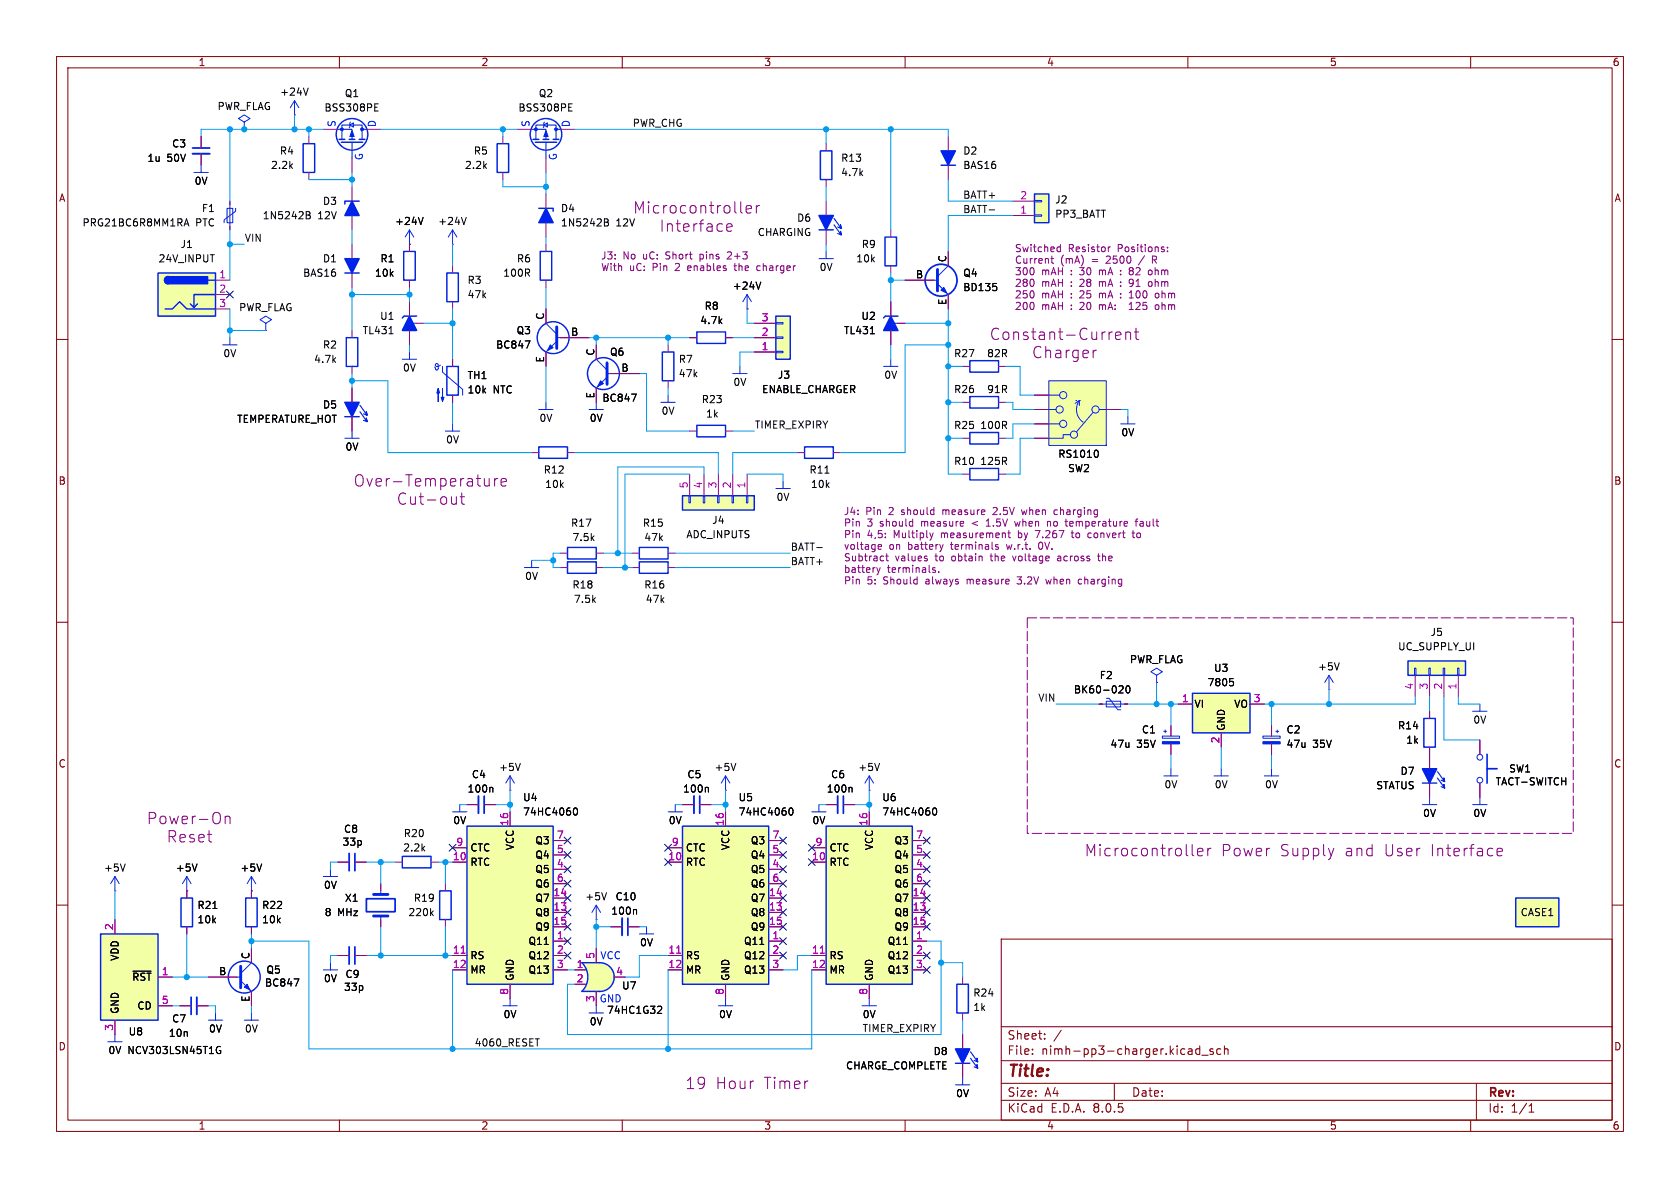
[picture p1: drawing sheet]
<svg xmlns="http://www.w3.org/2000/svg" width="297mm" height="210mm" viewBox="0 0 297 210" stroke-linecap="round" stroke-linejoin="round" font-family="sans-serif">
<defs><g id="words">
<g font-size="2.8" fill="#840084">
<text x="111.9" y="38">Microcontroller</text>
<text x="116.5" y="41.2">Interface</text>
<text x="174.9" y="60.3">Constant-Current</text>
<text x="182.4" y="63.5">Charger</text>
<text x="62.5" y="86.2">Over-Temperature</text>
<text x="70.1" y="89.5">Cut-out</text>
<text x="25.9" y="145.9">Power-On</text>
<text x="29.4" y="149.1">Reset</text>
<text x="191.7" y="151.6">Microcontroller</text>
<text x="215.8" y="151.6">Power</text>
<text x="226.3" y="151.6">Supply</text>
<text x="237.8" y="151.6">and</text>
<text x="244.8" y="151.6">User</text>
<text x="253" y="151.6">Interface</text>
<text x="121.1" y="192.7">19</text>
<text x="126.5" y="192.7">Hour</text>
<text x="135" y="192.7">Timer</text>
</g>
<text font-size="2.8" fill="#840000" x="178" y="190.9">Title:</text>
<g font-size="2.1" fill="#840000">
<text x="178" y="184">Sheet:</text>
<text x="178" y="186.7">File:</text>
<text x="184.1" y="186.7">nimh-pp3-charger.kicad_sch</text>
<text x="178" y="196.9">KiCad</text>
<text x="178" y="194.1">Size:</text>
<text x="184.7" y="194.1">A4</text>
<text x="185.7" y="196.9">E.D.A.</text>
<text x="193.3" y="196.9">8.0.5</text>
<text x="200" y="194.1">Date:</text>
<text x="263" y="194.3">Rev:</text>
<text x="263" y="196.9">Id:</text>
<text x="267.1" y="196.9">1/1</text>
</g>
<g font-size="1.8" fill="#840000">
<text x="35" y="11.9">1</text>
<text x="85" y="11.9">2</text>
<text x="135" y="11.9">3</text>
<text x="185" y="11.9">4</text>
<text x="235" y="11.9">5</text>
<text x="285" y="11.9">6</text>
<text x="10.3" y="35.9">A</text>
<text x="285.3" y="35.9">A</text>
<text x="10.3" y="85.9">B</text>
<text x="285.3" y="85.9">B</text>
<text x="10.3" y="135.9">C</text>
<text x="285.3" y="135.9">C</text>
<text x="10.3" y="185.9">D</text>
<text x="285.3" y="185.9">D</text>
<text x="35" y="199.9">1</text>
<text x="85" y="199.9">2</text>
<text x="135" y="199.9">3</text>
<text x="185" y="199.9">4</text>
<text x="235" y="199.9">5</text>
<text x="285" y="199.9">6</text>
</g>
<g font-size="1.8">
<text x="49.4" y="17.1">+24V</text>
<text x="60.9" y="17.4">Q1</text>
<text x="95.1" y="17.4">Q2</text>
<text x="38.4" y="19.7">PWR_FLAG</text>
<text x="57.3" y="19.9">BSS308PE</text>
<text x="91.5" y="19.9">BSS308PE</text>
<text x="26" y="28.8">1u</text>
<text x="29.5" y="28.8">50V</text>
<text x="30.3" y="26.3">C3</text>
<text x="49.4" y="27.5">R4</text>
<text x="83.7" y="27.5">R5</text>
<text x="148.6" y="28.8">R13</text>
<text x="170.2" y="27.5">D2</text>
<text x="34.3" y="32.9">0V</text>
<text x="47.8" y="30.1">2.2k</text>
<text x="82.1" y="30.1">2.2k</text>
<text x="148.6" y="31.3">4.7k</text>
<text x="170.2" y="30.1">BAS16</text>
<text x="14.5" y="40.2">PRG21BC6R8MM1RA</text>
<text x="34.6" y="40.2">PTC</text>
<text x="35.6" y="37.7">F1</text>
<text x="46.4" y="39">1N5242B</text>
<text x="56.2" y="39">12V</text>
<text x="57" y="36.4">D3</text>
<text x="69.7" y="40">+24V</text>
<text x="77.4" y="40">+24V</text>
<text x="99.1" y="37.7">D4</text>
<text x="99.1" y="40.2">1N5242B</text>
<text x="108.9" y="40.2">12V</text>
<text x="133.9" y="41.9">CHARGING</text>
<text x="140.8" y="39.4">D6</text>
<text x="186.4" y="36.2">J2</text>
<text x="186.4" y="38.7">PP3_BATT</text>
<text x="27.9" y="46.6">24V_INPUT</text>
<text x="31.8" y="44">J1</text>
<text x="57" y="46.6">D1</text>
<text x="67.2" y="46.6">R1</text>
<text x="91.3" y="46.6">R6</text>
<text x="151.3" y="46.6">10k</text>
<text x="152.2" y="44">R9</text>
<text x="167.4" y="46.5" transform="rotate(-90 167.4 46.5)">C</text>
<text x="53.5" y="49.1">BAS16</text>
<text x="66.2" y="49.1">10k</text>
<text x="82.6" y="50.4">R3</text>
<text x="82.6" y="52.9">47k</text>
<text x="88.9" y="49.1">100R</text>
<text x="129.4" y="51.4">+24V</text>
<text x="144.8" y="48.1">0V</text>
<text x="161.8" y="49.3">B</text>
<text x="170.2" y="51.7">BD135</text>
<text x="170.2" y="49.1">Q4</text>
<text x="42.2" y="55.2">PWR_FLAG</text>
<text x="64" y="59.3">TL431</text>
<text x="67.1" y="56.7">U1</text>
<text x="91.2" y="59.3">Q3</text>
<text x="96.3" y="56.6" transform="rotate(-90 96.3 56.6)">C</text>
<text x="100.9" y="59.4">B</text>
<text x="123.7" y="57.5">4.7k</text>
<text x="124.5" y="55">R8</text>
<text x="149.1" y="59.3">TL431</text>
<text x="152.2" y="56.7">U2</text>
<text x="167.4" y="54" transform="rotate(-90 167.4 54)">E</text>
<text x="39.4" y="63.3">0V</text>
<text x="55.4" y="64.4">4.7k</text>
<text x="57" y="61.8">R2</text>
<text x="71.1" y="65.9">0V</text>
<text x="87.6" y="61.8">BC847</text>
<text x="96.3" y="64.2" transform="rotate(-90 96.3 64.2)">E</text>
<text x="105.2" y="63" transform="rotate(-90 105.2 63)">C</text>
<text x="107.7" y="63.1">Q6</text>
<text x="109.8" y="65.8">B</text>
<text x="119.9" y="64.4">R7</text>
<text x="168.6" y="63.3">R27</text>
<text x="174.4" y="63.3">82R</text>
<text x="82.6" y="67.2">TH1</text>
<text x="82.6" y="69.8">10k</text>
<text x="87.2" y="69.8">NTC</text>
<text x="105.2" y="70.5" transform="rotate(-90 105.2 70.5)">E</text>
<text x="106.4" y="71.2">BC847</text>
<text x="119.9" y="66.9">47k</text>
<text x="124" y="71.5">R23</text>
<text x="129.6" y="68.4">0V</text>
<text x="134.6" y="69.7">ENABLE_CHARGER</text>
<text x="137.4" y="67.2">J3</text>
<text x="156.2" y="67.2">0V</text>
<text x="168.6" y="69.7">R26</text>
<text x="174.4" y="69.7">91R</text>
<text x="41.8" y="75">TEMPERATURE_HOT</text>
<text x="57" y="72.4">D5</text>
<text x="95.3" y="74.8">0V</text>
<text x="104.2" y="74.8">0V</text>
<text x="116.9" y="73.5">0V</text>
<text x="124.7" y="74">1k</text>
<text x="168.6" y="76">R25</text>
<text x="173.2" y="76">100R</text>
<text x="198.1" y="77.3">0V</text>
<text x="61" y="79.9">0V</text>
<text x="78.8" y="78.6">0V</text>
<text x="96" y="83.9">R12</text>
<text x="143" y="83.9">R11</text>
<text x="168.6" y="82.4">R10</text>
<text x="173.2" y="82.4">125R</text>
<text x="187" y="81.1">RS1010</text>
<text x="188.7" y="83.7">SW2</text>
<text x="96.3" y="86.5">10k</text>
<text x="137.2" y="88.7">0V</text>
<text x="143.3" y="86.5">10k</text>
<text x="100.8" y="93.3">R17</text>
<text x="101.1" y="95.9">7.5k</text>
<text x="113.5" y="93.3">R15</text>
<text x="113.8" y="95.9">47k</text>
<text x="121.2" y="95.4">ADC_INPUTS</text>
<text x="125.8" y="92.8">J4</text>
<text x="92.7" y="102.7">0V</text>
<text x="101.1" y="104.2">R18</text>
<text x="101.4" y="106.8">7.5k</text>
<text x="113.8" y="104.2">R16</text>
<text x="114.1" y="106.8">47k</text>
<text x="252.8" y="112.6">J5</text>
<text x="199.7" y="117.4">PWR_FLAG</text>
<text x="214.5" y="119">U3</text>
<text x="232.9" y="118.7">+5V</text>
<text x="247.1" y="115.2">UC_SUPPLY_UI</text>
<text x="189.7" y="122.8">BK60-020</text>
<text x="194.3" y="120.2">F2</text>
<text x="211.1" y="125.3">VI</text>
<text x="213.4" y="121.5">7805</text>
<text x="218.1" y="125.3">VO</text>
<text x="201.8" y="129.9">C1</text>
<text x="216.8" y="129.3" transform="rotate(-90 216.8 129.3)">GND</text>
<text x="227.3" y="129.9">C2</text>
<text x="247.1" y="129.1">R14</text>
<text x="248.5" y="131.7">1k</text>
<text x="260.4" y="128.1">0V</text>
<text x="83.3" y="137.8">C4</text>
<text x="88.1" y="136.5">+5V</text>
<text x="121.4" y="137.8">C5</text>
<text x="126.2" y="136.5">+5V</text>
<text x="146.8" y="137.8">C6</text>
<text x="151.6" y="136.5">+5V</text>
<text x="196.2" y="132.4">47u</text>
<text x="201" y="132.4">35V</text>
<text x="227.3" y="132.4">47u</text>
<text x="232.1" y="132.4">35V</text>
<text x="247.5" y="137.2">D7</text>
<text x="266.7" y="136.8">SW1</text>
<text x="82.6" y="140.3">100n</text>
<text x="92.4" y="141.8">U4</text>
<text x="120.7" y="140.3">100n</text>
<text x="130.5" y="141.8">U5</text>
<text x="146.1" y="140.3">100n</text>
<text x="155.9" y="141.8">U6</text>
<text x="205.8" y="139.5">0V</text>
<text x="214.6" y="139.5">0V</text>
<text x="223.5" y="139.5">0V</text>
<text x="243.2" y="139.7">STATUS</text>
<text x="264.3" y="139">TACT-SWITCH</text>
<text x="60.5" y="149.7">33p</text>
<text x="60.7" y="147.4">C8</text>
<text x="71.3" y="148.2">R20</text>
<text x="80" y="145.9">0V</text>
<text x="92.4" y="144.4">74HC4060</text>
<text x="94.5" y="149.5">Q3</text>
<text x="118.1" y="145.9">0V</text>
<text x="130.5" y="144.4">74HC4060</text>
<text x="132.6" y="149.5">Q3</text>
<text x="143.5" y="145.9">0V</text>
<text x="155.9" y="144.4">74HC4060</text>
<text x="158" y="149.5">Q3</text>
<text x="251.5" y="144.6">0V</text>
<text x="260.4" y="144.6">0V</text>
<text x="18.3" y="154.3">+5V</text>
<text x="31" y="154.3">+5V</text>
<text x="42.4" y="154.3">+5V</text>
<text x="71.2" y="150.7">2.2k</text>
<text x="83.1" y="153.3">RTC</text>
<text x="83.1" y="150.7">CTC</text>
<text x="91" y="150.4" transform="rotate(-90 91 150.4)">VCC</text>
<text x="94.5" y="154.5">Q5</text>
<text x="94.5" y="152">Q4</text>
<text x="121.2" y="153.3">RTC</text>
<text x="121.2" y="150.7">CTC</text>
<text x="129.1" y="150.4" transform="rotate(-90 129.1 150.4)">VCC</text>
<text x="132.6" y="154.5">Q5</text>
<text x="132.6" y="152">Q4</text>
<text x="146.6" y="153.3">RTC</text>
<text x="146.6" y="150.7">CTC</text>
<text x="154.5" y="150.4" transform="rotate(-90 154.5 150.4)">VCC</text>
<text x="158" y="154.5">Q5</text>
<text x="158" y="152">Q4</text>
<text x="34.8" y="160.9">R21</text>
<text x="46.2" y="160.9">R22</text>
<text x="57.2" y="157.3">0V</text>
<text x="60.9" y="159.6">X1</text>
<text x="73.1" y="159.6">R19</text>
<text x="94.5" y="159.6">Q7</text>
<text x="94.5" y="157.1">Q6</text>
<text x="103.4" y="159.4">+5V</text>
<text x="108" y="161.9">100n</text>
<text x="108.7" y="159.4">C10</text>
<text x="132.6" y="159.6">Q7</text>
<text x="132.6" y="157.1">Q6</text>
<text x="158" y="159.6">Q7</text>
<text x="158" y="157.1">Q6</text>
<text x="34.8" y="163.4">10k</text>
<text x="46.2" y="163.4">10k</text>
<text x="57.3" y="162.2">8</text>
<text x="59.7" y="162.2">MHz</text>
<text x="72.1" y="162.2">220k</text>
<text x="93.3" y="167.2">Q11</text>
<text x="94.5" y="162.2">Q8</text>
<text x="94.5" y="164.7">Q9</text>
<text x="113" y="167.5">0V</text>
<text x="131.4" y="167.2">Q11</text>
<text x="132.6" y="162.2">Q8</text>
<text x="132.6" y="164.7">Q9</text>
<text x="156.8" y="167.2">Q11</text>
<text x="158" y="162.2">Q8</text>
<text x="158" y="164.7">Q9</text>
<text x="268.7" y="162.2">CASE1</text>
<text x="21.2" y="169.9" transform="rotate(-90 21.2 169.9)">VDD</text>
<text x="23.3" y="173.6">~{RST}</text>
<text x="38.6" y="172.5">B</text>
<text x="44.2" y="169.6" transform="rotate(-90 44.2 169.6)">C</text>
<text x="47" y="172.3">Q5</text>
<text x="57.2" y="173.8">0V</text>
<text x="61" y="173.1">C9</text>
<text x="83.1" y="169.8">RS</text>
<text x="83.1" y="172.3">MR</text>
<text x="91" y="173.5" transform="rotate(-90 91 173.5)">GND</text>
<text x="93.3" y="169.8">Q12</text>
<text x="93.3" y="172.3">Q13</text>
<text x="121.2" y="169.8">RS</text>
<text x="121.2" y="172.3">MR</text>
<text x="129.1" y="173.5" transform="rotate(-90 129.1 173.5)">GND</text>
<text x="131.4" y="169.8">Q12</text>
<text x="131.4" y="172.3">Q13</text>
<text x="146.6" y="169.8">RS</text>
<text x="146.6" y="172.3">MR</text>
<text x="154.5" y="173.5" transform="rotate(-90 154.5 173.5)">GND</text>
<text x="156.8" y="169.8">Q12</text>
<text x="156.8" y="172.3">Q13</text>
<text x="21.2" y="179.3" transform="rotate(-90 21.2 179.3)">GND</text>
<text x="24.2" y="178.7">CD</text>
<text x="44.2" y="177.2" transform="rotate(-90 44.2 177.2)">E</text>
<text x="46.7" y="174.6">BC847</text>
<text x="60.7" y="175.4">33p</text>
<text x="105.9" y="177.4">GND</text>
<text x="107.2" y="179.4">74HC1G32</text>
<text x="109.9" y="175.1">U7</text>
<text x="172" y="176.4">R24</text>
<text x="172" y="178.9">1k</text>
<text x="22.6" y="183.2">U8</text>
<text x="29.7" y="183.5">10n</text>
<text x="30.3" y="180.9">C7</text>
<text x="36.8" y="182.7">0V</text>
<text x="43.2" y="182.7">0V</text>
<text x="88.9" y="180.2">0V</text>
<text x="104.2" y="181.5">0V</text>
<text x="127" y="180.2">0V</text>
<text x="152.4" y="180.2">0V</text>
<text x="19.1" y="186.5">0V NCV303LSN45T1G</text>
<text x="149.5" y="189.3">CHARGE_COMPLETE</text>
<text x="164.9" y="186.7">D8</text>
<text x="168.9" y="194.2">0V</text>
</g>
<g font-size="1.8" fill="#0023eb">
<text x="59.5" y="22.6" transform="rotate(-90 59.5 22.6)">S</text>
<text x="66.7" y="22.6" transform="rotate(-90 66.7 22.6)">D</text>
<text x="93.8" y="22.6" transform="rotate(-90 93.8 22.6)">S</text>
<text x="100.9" y="22.6" transform="rotate(-90 100.9 22.6)">D</text>
<text x="64.4" y="28.4" transform="rotate(-90 64.4 28.4)">G</text>
<text x="98.7" y="28.4" transform="rotate(-90 98.7 28.4)">G</text>
<text x="106" y="169.8">VCC</text>
</g>
<g font-size="1.8" fill="#0f0f0f">
<text x="111.8" y="22.5">PWR_CHG</text>
<text x="170.2" y="35.2">BATT+</text>
<text x="170.2" y="37.8">BATT-</text>
<text x="43.2" y="42.8">VIN</text>
<text x="133.3" y="75.9">TIMER_EXPIRY</text>
<text x="139.7" y="100">BATT+</text>
<text x="139.7" y="97.4">BATT-</text>
<text x="183.5" y="124.1">VIN</text>
<text x="83.8" y="185.1">4060_RESET</text>
<text x="152.4" y="182.5">TIMER_EXPIRY</text>
</g>
<g font-size="1.8" fill="#c200c2">
<text x="180.3" y="35.3">2</text>
<text x="180.3" y="37.8">1</text>
<text x="38.7" y="49.3">1</text>
<text x="38.7" y="51.8">2</text>
<text x="38.7" y="54.4">3</text>
<text x="134.5" y="59.4">2</text>
<text x="134.5" y="56.9">3</text>
<text x="134.5" y="62">1</text>
<text x="121.7" y="86.4" transform="rotate(-90 121.7 86.4)">5</text>
<text x="124.2" y="86.4" transform="rotate(-90 124.2 86.4)">4</text>
<text x="126.7" y="86.4" transform="rotate(-90 126.7 86.4)">3</text>
<text x="129.3" y="86.4" transform="rotate(-90 129.3 86.4)">2</text>
<text x="131.8" y="86.4" transform="rotate(-90 131.8 86.4)">1</text>
<text x="208.8" y="124.2">1</text>
<text x="221.5" y="124.2">3</text>
<text x="249.9" y="122" transform="rotate(-90 249.9 122)">4</text>
<text x="252.5" y="122" transform="rotate(-90 252.5 122)">3</text>
<text x="255" y="122" transform="rotate(-90 255 122)">2</text>
<text x="257.6" y="122" transform="rotate(-90 257.6 122)">1</text>
<text x="215.6" y="131.5" transform="rotate(-90 215.6 131.5)">2</text>
<text x="80.6" y="149.6">9</text>
<text x="89.9" y="146.1" transform="rotate(-90 89.9 146.1)">16</text>
<text x="98.4" y="148.3">7</text>
<text x="118.7" y="149.6">9</text>
<text x="128" y="146.1" transform="rotate(-90 128 146.1)">16</text>
<text x="136.5" y="148.3">7</text>
<text x="144.1" y="149.6">9</text>
<text x="153.4" y="146.1" transform="rotate(-90 153.4 146.1)">16</text>
<text x="161.9" y="148.3">7</text>
<text x="80" y="152.1">10</text>
<text x="98.4" y="153.4">4</text>
<text x="98.4" y="150.9">5</text>
<text x="98.4" y="156">6</text>
<text x="118.1" y="152.1">10</text>
<text x="136.5" y="153.4">4</text>
<text x="136.5" y="150.9">5</text>
<text x="136.5" y="156">6</text>
<text x="143.5" y="152.1">10</text>
<text x="161.9" y="153.4">4</text>
<text x="161.9" y="150.9">5</text>
<text x="161.9" y="156">6</text>
<text x="97.7" y="161">13</text>
<text x="97.7" y="158.5">14</text>
<text x="135.8" y="161">13</text>
<text x="135.8" y="158.5">14</text>
<text x="161.2" y="161">13</text>
<text x="161.2" y="158.5">14</text>
<text x="20.1" y="164.5" transform="rotate(-90 20.1 164.5)">2</text>
<text x="97.7" y="163.6">15</text>
<text x="98.4" y="166.1">1</text>
<text x="135.8" y="163.6">15</text>
<text x="136.5" y="166.1">1</text>
<text x="161.2" y="163.6">15</text>
<text x="161.9" y="166.1">1</text>
<text x="28.5" y="172.5">1</text>
<text x="80" y="168.7">11</text>
<text x="80" y="171.2">12</text>
<text x="98.4" y="168.7">2</text>
<text x="98.4" y="171.2">3</text>
<text x="101.8" y="171.2">1</text>
<text x="101.8" y="173.7">2</text>
<text x="105.2" y="169.6" transform="rotate(-90 105.2 169.6)">5</text>
<text x="108.8" y="172.5">4</text>
<text x="118.1" y="168.7">11</text>
<text x="118.1" y="171.2">12</text>
<text x="136.5" y="168.7">2</text>
<text x="136.5" y="171.2">3</text>
<text x="143.5" y="168.7">11</text>
<text x="143.5" y="171.2">12</text>
<text x="161.9" y="168.7">2</text>
<text x="161.9" y="171.2">3</text>
<text x="28.5" y="177.5">5</text>
<text x="89.9" y="176" transform="rotate(-90 89.9 176)">8</text>
<text x="105.2" y="177.2" transform="rotate(-90 105.2 177.2)">3</text>
<text x="128" y="176" transform="rotate(-90 128 176)">8</text>
<text x="153.4" y="176" transform="rotate(-90 153.4 176)">8</text>
<text x="20.1" y="182.3" transform="rotate(-90 20.1 182.3)">3</text>
</g>
<g font-size="1.8" fill="#840084">
<text x="106.2" y="46.1">J3:</text>
<text x="110.1" y="46.1">No</text>
<text x="113.8" y="46.1">uC:</text>
<text x="118" y="46.1">Short</text>
<text x="124.2" y="46.1">pins</text>
<text x="129.3" y="46.1">2+3</text>
<text x="179.3" y="44.8">Switched</text>
<text x="179.3" y="46.8">Current</text>
<text x="187.4" y="46.8">(mA)</text>
<text x="188.8" y="44.8">Resistor</text>
<text x="193.1" y="46.8">=</text>
<text x="195.8" y="46.8">2500</text>
<text x="197.7" y="44.8">Positions:</text>
<text x="201.8" y="46.8">/</text>
<text x="204.3" y="46.8">R</text>
<text x="106.2" y="48.1">With</text>
<text x="111.3" y="48.1">uC:</text>
<text x="115.5" y="48.1">Pin</text>
<text x="119.7" y="48.1">2</text>
<text x="122" y="48.1">enables</text>
<text x="130.5" y="48.1">the</text>
<text x="134.7" y="48.1">charger</text>
<text x="179.3" y="48.9">300</text>
<text x="179.3" y="50.9">280</text>
<text x="179.3" y="53">250</text>
<text x="184.1" y="48.9">mAH</text>
<text x="184.1" y="50.9">mAH</text>
<text x="184.1" y="53">mAH</text>
<text x="189.4" y="48.9">:</text>
<text x="189.4" y="50.9">:</text>
<text x="189.4" y="53">:</text>
<text x="191.2" y="48.9">30</text>
<text x="191.2" y="50.9">28</text>
<text x="191.2" y="53">25</text>
<text x="194.8" y="48.9">mA</text>
<text x="194.8" y="50.9">mA</text>
<text x="194.8" y="53">mA</text>
<text x="200.5" y="48.9">82</text>
<text x="200.5" y="50.9">91</text>
<text x="200.5" y="53">100</text>
<text x="204.1" y="48.9">ohm</text>
<text x="204.1" y="50.9">ohm</text>
<text x="205.3" y="53">ohm</text>
<text x="179.3" y="55">200</text>
<text x="184.1" y="55">mAH</text>
<text x="189.4" y="55">:</text>
<text x="191.2" y="55">20</text>
<text x="194.8" y="55">mA:</text>
<text x="200.5" y="55">125</text>
<text x="205.3" y="55">ohm</text>
<text x="149.1" y="91.3">J4:</text>
<text x="149.1" y="93.3">Pin</text>
<text x="149.1" y="95.3">Pin</text>
<text x="153.1" y="91.3">Pin</text>
<text x="153.3" y="93.3">3</text>
<text x="153.3" y="95.3">4,5:</text>
<text x="155.7" y="93.3">should</text>
<text x="157.2" y="91.3">2</text>
<text x="158.1" y="95.3">Multiply</text>
<text x="159.6" y="91.3">should</text>
<text x="163.1" y="93.3">measure</text>
<text x="166.6" y="95.3">measurement</text>
<text x="167.1" y="91.3">measure</text>
<text x="172.3" y="93.3">&lt;</text>
<text x="175" y="93.3">1.5V</text>
<text x="176.2" y="91.3">2.5V</text>
<text x="180.3" y="93.3">when</text>
<text x="180.5" y="95.3">by</text>
<text x="181.5" y="91.3">when</text>
<text x="183.7" y="95.3">7.267</text>
<text x="186.2" y="93.3">no</text>
<text x="187.4" y="91.3">charging</text>
<text x="189.7" y="93.3">temperature</text>
<text x="190.4" y="95.3">to</text>
<text x="193.4" y="95.3">convert</text>
<text x="201.5" y="95.3">to</text>
<text x="202.3" y="93.3">fault</text>
<text x="149.1" y="97.4">voltage</text>
<text x="149.1" y="99.4">Subtract</text>
<text x="149.1" y="101.5">battery</text>
<text x="156.9" y="101.5">terminals.</text>
<text x="157.2" y="97.4">on</text>
<text x="158.3" y="99.4">values</text>
<text x="160.6" y="97.4">battery</text>
<text x="165.5" y="99.4">to</text>
<text x="168.4" y="97.4">terminals</text>
<text x="168.5" y="99.4">obtain</text>
<text x="175.6" y="99.4">the</text>
<text x="178.5" y="97.4">w.r.t.</text>
<text x="179.7" y="99.4">voltage</text>
<text x="184.3" y="97.4">0V.</text>
<text x="187.8" y="99.4">across</text>
<text x="195.2" y="99.4">the</text>
<text x="149.1" y="103.5">Pin</text>
<text x="153.3" y="103.5">5:</text>
<text x="156.3" y="103.5">Should</text>
<text x="163.9" y="103.5">always</text>
<text x="171.4" y="103.5">measure</text>
<text x="180.5" y="103.5">3.2V</text>
<text x="185.8" y="103.5">when</text>
<text x="191.7" y="103.5">charging</text>
</g>
</g></defs>
<g fill="none" stroke="#840000" stroke-width=".18">
<path d="M10 10h277v190h-277zM12 12h273v186h-273zM60 10v2M110 10v2M160 10v2M210 10v2M260 10v2M10 60h2M285 60h2M10 110h2M285 110h2M10 160h2"/>
<path d="M285 160h2M177 166h108v32h-108zM60 198v2M110 198v2M160 198v2M177 194.5h108M177 191.5h108M177 187.5h108M177 181.5h108M182.5 186.3v.1M182.5 185.5v.1M184.7 183.6v.1"/>
<path d="M184.7 182.8v.1M187.6 182.1l-1.3 2M197 191.5v3M210 198v2M212.1 184.9v1.5M212.1 185.5l-.4-.1-.3 .3v.4l.1 .2h.6M212.5 186.5h1.1M214.5 185.5l-.4-.1-.2 .2 .1 .2 .5 .2v.3h-.6M215.8 185.5l-.4-.1-.3 .3v.4l.1 .2h.6M216.5 185.5l.2-.1 .3 .1 .1 .9M216.5 184.9v1.5M260 198v2"/>
<path d="M261 191.5v6.5M270.3 196.6h.9M270.3 195.5l.4-.4v1.5"/>
</g>
<path d="M120.6 87.6h12.7v2.6h-12.7z" fill="#f3ffa5"/>
<path d="M121.8 87.6h.2v1.3h-.2zM124.3 87.6h.3v1.3h-.3zM126.9 87.6h.2v1.3h-.2zM129.4 87.6h.3v1.3h-.3zM132 87.6h.2v1.3h-.2zM118.1 143.5h2.5M119.4 142.2v1.3M260.3 142.2h2.6M261.6 141v1.2M57.1 171.5h2.6M58.4 170.2v1.3" fill="none" stroke="#0023eb" stroke-width=".18"/>
<path d="M120.6 87.6h12.7v2.6h-12.7z" fill="none" stroke="#0023eb" stroke-width=".25"/>
<path d="M121.9 83.8v3.8M124.5 83.8v3.8M127 83.8v3.8M129.5 83.8v3.8M132.1 83.8v3.8" fill="none" stroke="#840084" stroke-width=".18"/>
<path d="M27.9 48.3h10.2v7.6h-10.2z" fill="#f3ffa5"/>
<g fill="none" stroke="#0023eb" stroke-width=".25">
<path d="M53.6 25.4h2v5.1h-2zM63.5 35.6h-2.5v.5M87.9 25.4h2v5.1h-2zM27.9 48.3h10.2v7.6h-10.2zM29.2 54.6h1.3l1.2-1.3 1.3 1.3h5.1M29.7 48.9a.64 .64 0 0 0-.6 .6 .64 .64 0 0 0 .6 .7M34.9 53.7l-.6 .7M36.8 49.5h1.3M38.1 52.1h-3.8v2.3l-.6-.7M61 48.3h2.5M71.4 44.5h2v5h-2zM73.7 55.9h-2.3l-.3 .3"/>
<path d="M43.4 158.8h2.1v5h-2.1zM168.9 188h2.5"/>
</g>
<g fill="#0023eb" stroke="#0023eb" stroke-width=".25">
<path d="M29.3 49.1l.4-.2v1.3a.63 .63 0 0 1-.6-.4 .63 .63 0 0 1 .2-.7z"/>
<path d="M29.7 48.9h7v1.3h-7z"/>
<path d="M72.4 55.9l1.3 2.5h-2.6z"/>
<path d="M168.9 185.4h2.5l-1.2 2.6z"/>
<path d="M62.2 35.6l1.3 2.5h-2.5z"/>
<path d="M61 45.7h2.5l-1.3 2.6z"/>
</g>
<g fill="none" stroke="#840084" stroke-width=".18">
<path d="M35.6 24.1v2.1M35.6 27.2v2M40.6 35.6v.6M43.2 22.9h.1M54.6 24.1v1.3M54.6 30.5v1.3M62.2 33v2.6M62.2 38.1v2.5M88.9 24.1v1.3M88.9 30.5v1.3M38.1 49.5h2.5M38.1 52.1h2.5"/>
<path d="M38.1 54.6h2.5M40.6 40v.6M62.2 43.2v2.5M62.2 48.3v2.5M72.4 43.2v1.3M72.4 49.5v1.3M72.4 53.3v2.6M72.4 58.4v2.6M73.7 57.2h1.2M90.2 139.7h.1M128.3 139.7h.1M44.4 157.5h.1"/>
<path d="M44.4 157.5v1.3M44.4 163.8v1.3M170.2 182.9v2.5M170.2 188v2.5"/>
</g>
<g fill="none" stroke="#0023eb" stroke-width=".18">
<path d="M34.3 30.5h2.5M35.6 29.2v1.3M40.1 36.8h1v2.6h-1zM40.6 35.6v5M41.7 36.8v.5l-2.1 1.6v.5M43.2 21.6l1-.6-1-.7-1 .7 1 .6v1.3M62.2 35.6v2.5M62.2 45.7v2.6M72.4 55.9v2.5M73 57.2h.7M90.2 137.2l-.8 1.2M90.2 137.2v2.5"/>
<path d="M90.2 137.2l.7 1.2M128.3 137.2l-.8 1.2M128.3 137.2v2.5M128.3 137.2l.7 1.2M44.4 154.9l-.7 1.3M44.4 154.9v2.6M44.4 154.9l.8 1.3M80 143.5h2.5M81.3 142.2v1.3M170.2 185.4v2.6"/>
</g>
<path d="M32.5 39.9l.5-1.2 .4 1.2M32.7 39.6h.6M54.1 37.4l.6 .1 .1 .3-.2 .2M54.1 38h.5M54.6 38l.3 .3-.1 .3-.7 .1M68.8 59h.7M92 134.9l-.4 1.3M130.1 134.9l-.4 1.3M46.3 152.7l-.5 1.3" fill="none" stroke="#000" stroke-width=".18"/>
<path d="M34 27.2h3.1" fill="none" stroke="#0023eb" stroke-width=".33"/>
<path d="M34 26.2h3.1" fill="none" stroke="#0023eb" stroke-width=".3"/>
<path d="M171.6 187.1l1.2 1.7-.1-.6 .1 .6-.6-.2M171.6 185.9l1.2 1.8-.1-.6 .1 .6-.6-.2" fill="none" stroke="#0023eb" stroke-width=".2"/>
<path d="M82.5 146.1h15.3v27.9h-15.3z" fill="#f3ffa5"/>
<g fill="none" stroke="#0023eb" stroke-width=".25">
<path d="M59.9 24.6h1.1M60.3 25.1h3.8M61.7 24.6h1M63.5 24.6h1M79 48.3h2v5h-2zM82.5 146.1h15.3v27.9h-15.3z"/>
<circle cx="62.2" cy="23.7" r="2.79"/>
</g>
<g fill="none" stroke="#840084" stroke-width=".18">
<path d="M52.1 20.3h.1M57.1 22.9h2.6M62.2 27.9v2.6M64.8 22.9h2.5M47 58.4h.1M80 43.2h.1M80 47v1.3M80 53.3v1.3M80 152.4h2.5M80 149.9h2.5M82.5 142.2h2.1M85.6 142.2h2"/>
<path d="M90.2 143.5v2.6M97.8 158.8h2.5M97.8 153.7h2.5M97.8 151.1h2.5M97.8 156.2h2.5M97.8 148.6h2.5M120.6 142.2h2.1M123.7 142.2h2M31.7 177.8h2.1M34.8 177.8h2M80 168.9h2.5M80 171.5h2.5"/>
<path d="M90.2 174v2.5M97.8 166.4h2.5M97.8 168.9h2.5M97.8 171.5h2.5M97.8 161.3h2.5M97.8 163.8h2.5"/>
</g>
<path d="M81.5 168.5h.7" fill="none" stroke="#c200c2" stroke-width=".18"/>
<path d="M54.5 15.6l-.4 1.2M66.3 19h.4M66.3 19.6h.6M66.3 18.4h.6M82.4 38.4l-.4 1.3M87 139.2l.1 .2v.6M125.1 139.2l.1 .2v.6M101.4 143.3l.1-.4 .2-.1a.68 .68 0 0 1 .4 .7 .68 .68 0 0 1-.4 .6l-.2-.1-.1-.4" fill="none" stroke="#000" stroke-width=".18"/>
<g fill="none" stroke="#0023eb" stroke-width=".18">
<path d="M52.1 17.8l-.8 1.3M52.1 17.8v2.5M52.1 17.8l.7 1.3M59.7 22.9h2.5v1.7M60.5 24.6v-2.5h3.5v2.5M61.8 22.1l.7-.4v.8zM62 21.6l-.2 .1v.8l-.1 .1M62.2 25.1v2.8M64 22.9h.8M47 57.2l1-.7-1-.6-1 .6 1 .7v1.2M80 40.6l-.8 1.3M80 40.6v2.6"/>
<path d="M80 40.6l.8 1.3M61 77.5h2.5M62.2 76.2v1.3M78.7 76.2h2.6M80 74.9v1.3M251.5 142.2h2.5M252.7 141v1.2M19 184.2h2.6M20.3 182.9v1.3"/>
</g>
<path d="M84.6 140.7v3.1M122.7 140.7v3.1M34.8 176.3v3" fill="none" stroke="#0023eb" stroke-width=".33"/>
<path d="M85.6 140.7v3.1M123.7 140.7v3.1M33.8 176.3v3" fill="none" stroke="#0023eb" stroke-width=".3"/>
<g fill="#0023eb" stroke="#0023eb" stroke-width=".18">
<path d="M62.2 23.1l.4 1h-.8z"/>
<circle cx="60.5" cy="22.9" r=".25"/>
<circle cx="64" cy="22.9" r=".25"/>
</g>
<path d="M17.8 165.1h10.1v15.2h-10.1z" fill="#f3ffa5"/>
<path d="M79 64.8h2v5.1h-2zM113 96.8h5.1v2h-5.1zM17.8 165.1h10.1v15.2h-10.1z" fill="none" stroke="#0023eb" stroke-width=".25"/>
<path d="M80 63.5v1.3M80 69.9v1.2M111.8 97.8h1.2M118.1 97.8h1.3M20.3 162.6v2.5M27.9 172.7h2.6M27.9 177.8h2.6M20.3 180.3v2.6" fill="none" stroke="#840084" stroke-width=".18"/>
<path d="M23.5 171.7h3.2M38.8 185.7h.2v.5l-.3 .1-.3-.2M39 185h-.3l-.3 .2" fill="none" stroke="#000" stroke-width=".18"/>
<path d="M71.1 63.5h2.6M72.4 62.2v1.3M77.2 64.8l-.2-.3 .2-.2 .3 .2v.7l-.2 .2-.3-.1-.2-.4M77.8 64.5l-.2 .3h-.4M78.2 64.8v1l3.6 3v1.1M143.5 143.5h2.5M144.8 142.2v1.3M127 177.8h2.5M128.3 176.5v1.3" fill="none" stroke="#0023eb" stroke-width=".18"/>
<g fill="#0023eb" stroke="#0023eb" stroke-width=".18">
<path d="M77.5 68.7l.2 .8h-.5l.3-.8v2.3z"/>
<path d="M78.2 68.7v2.3l-.2-.8h.5l-.3 .8z"/>
</g>
<path d="M120.6 146.1h15.3v27.9h-15.3z" fill="#f3ffa5"/>
<path d="M95.2 36.8h2.6v.5M95.5 44.5h2v5h-2zM251.7 127h2v5.1h-2zM71.1 151.4h5.1v2h-5.1zM120.6 146.1h15.3v27.9h-15.3z" fill="none" stroke="#0023eb" stroke-width=".25"/>
<g fill="none" stroke="#840084" stroke-width=".18">
<path d="M96.5 34.3v2.5M96.5 39.4v2.5M96.5 43.2v1.3M96.5 49.5v1.3M252.7 125.7v1.3M252.7 132.1v1.3M261.6 130.8v2.6M261.6 138.4v2.6M67.3 156.2v1.3M69.8 152.4h1.3M76.2 152.4h1.3M118.1 152.4h2.5"/>
<path d="M118.1 149.9h2.5M128.3 143.5v2.6M135.9 158.8h2.5M135.9 153.7h2.5M135.9 151.1h2.5M135.9 156.2h2.5M135.9 148.6h2.5M67.3 162.6v1.2M118.1 168.9h2.5M118.1 171.5h2.5M128.3 174v2.5M135.9 166.4h2.5"/>
<path d="M135.9 168.9h2.5M135.9 171.5h2.5M135.9 161.3h2.5M135.9 163.8h2.5"/>
</g>
<path d="M119.6 168.5h.7" fill="none" stroke="#c200c2" stroke-width=".18"/>
<path d="M106.9 38.7l.6 .1v.2l-.2 .3M106.9 39.3h.4M107.3 39.3l.3 .2-.1 .3-.6 .1M139.5 143.3l.1-.4 .2-.1a.68 .68 0 0 1 .4 .7 .68 .68 0 0 1-.4 .6l-.2-.1-.1-.4" fill="none" stroke="#000" stroke-width=".18"/>
<path d="M262.9 135.9h1.8M262.9 133.4v5M64.8 158.9h5v2.3h-5z" fill="none" stroke="#0023eb" stroke-width=".3"/>
<g fill="none" stroke="#0023eb" stroke-width=".18">
<path d="M96.5 36.8v2.6M67.3 157.5v.6M67.3 161.9v.7"/>
<circle cx="261.6" cy="133.9" r=".51"/>
<circle cx="261.6" cy="137.9" r=".51"/>
</g>
<path d="M66 158.1h2.6M66 161.9h2.6" fill="none" stroke="#0023eb" stroke-width=".51"/>
<path d="M96.5 36.8l1.3 2.6h-2.6z" fill="#0023eb" stroke="#0023eb" stroke-width=".25"/>
<path d="M248.9 116.8h10.2v2.6h-10.2z" fill="#f3ffa5"/>
<path d="M72.4 40.6l-.8 1.3M72.4 40.6v2.6M72.4 40.6l.8 1.3M137.2 86.4h2.5M138.4 85.1v1.3M234.9 119.4l-.7 1.3M234.9 119.4v2.5M234.9 119.4l.8 1.3M250.1 118.1h.2v1.3h-.2zM252.6 118.1h.3v1.3h-.3zM255.1 118.1h.3v1.3h-.3zM257.7 118.1h.2v1.3h-.2z" fill="none" stroke="#0023eb" stroke-width=".18"/>
<path d="M248.9 116.8h10.2v2.6h-10.2z" fill="none" stroke="#0023eb" stroke-width=".25"/>
<path d="M72.4 43.2h.1M250.2 119.4v3.8M252.7 119.4v3.8M255.3 119.4v3.8M257.8 119.4v3.8M234.9 121.9h.1" fill="none" stroke="#840084" stroke-width=".18"/>
<path d="M74.8 38.4l-.4 1.3M236.8 117.2l-.5 1.2" fill="none" stroke="#000" stroke-width=".18"/>
<path d="M146 146.1h15.3v27.9h-15.3z" fill="#f3ffa5"/>
<g fill="none" stroke="#0023eb" stroke-width=".25">
<path d="M94.2 24.6h1M94.6 25.1h3.8M96 24.6h1M97.8 24.6h1M123.2 58.7h5.1v2h-5.1zM95.2 79h5.1v2h-5.1zM123.2 75.2h5.1v2h-5.1zM100.3 96.8h5.1v2h-5.1zM100.3 99.3h5.1v2h-5.1zM32 158.8h2v5h-2zM77.7 157.5h2.1v5.1h-2.1zM146 146.1h15.3v27.9h-15.3z"/>
<circle cx="96.5" cy="23.7" r="2.79"/>
<circle cx="97.8" cy="59.7" r="2.82"/>
<circle cx="106.7" cy="66" r="2.82"/>
</g>
<g fill="none" stroke="#840084" stroke-width=".18">
<path d="M91.4 22.9h2.6M96.5 27.9v2.6M99.1 22.9h2.5M96.5 54.6v2.6M99.1 59.7h5M121.9 59.7h1.3M128.3 59.7h1.2M132.1 54.6h.1M96.5 62.2v2.6M105.4 61v2.5M105.4 68.6v2.5M107.9 66h5.1"/>
<path d="M121.9 76.2h1.3M128.3 76.2h1.2M94 80h1.2M99.1 97.8h1.2M100.3 80h1.3M105.4 97.8h1.3M99.1 100.3h1.2M105.4 100.3h1.3M20.3 157.5h.1M33 157.5h.1M33 157.5v1.3M59.7 152.4h2"/>
<path d="M62.7 152.4h2.1M78.7 156.2v1.3M143.5 152.4h2.5M143.5 149.9h2.5M153.7 143.5v2.6M161.3 158.8h2.5M161.3 153.7h2.5M161.3 151.1h2.5M161.3 156.2h2.5M161.3 148.6h2.5M33 163.8v1.3M78.7 162.6v1.2"/>
<path d="M105.4 162.6h.1M107.9 163.8h2.1M111 163.8h2M143.5 168.9h2.5M143.5 171.5h2.5M153.7 174v2.5M161.3 166.4h2.5M161.3 168.9h2.5M161.3 171.5h2.5M161.3 161.3h2.5M161.3 163.8h2.5"/>
</g>
<path d="M145 168.5h.7" fill="none" stroke="#c200c2" stroke-width=".18"/>
<g fill="none" stroke="#000" stroke-width=".18">
<path d="M100.5 19h.5M100.5 19.6h.6M100.5 18.4h.6M134.5 49.9l-.4 1.2M92.8 60.3h.9l-.6 1.2M111.6 69.7h.9l-.6 1.2M22.1 152.7l-.4 1.3M34.8 152.7l-.4 1.3M107.2 157.8l-.4 1.3M164.9 143.3l.1-.4 .2-.1a.68 .68 0 0 1 .4 .7 .68 .68 0 0 1-.4 .6l-.2-.1-.1-.4M37.6 160.6h.8M76.2 161.4l.4 .5"/>
<path d="M76.6 161l-.5 .5M112.4 160.8l.1 .2v.6"/>
</g>
<path d="M61.7 150.9v3M110 162.3v3.1" fill="none" stroke="#0023eb" stroke-width=".33"/>
<path d="M62.7 150.9v3M111 162.3v3.1" fill="none" stroke="#0023eb" stroke-width=".3"/>
<g fill="none" stroke="#0023eb" stroke-width=".18">
<path d="M94 22.9h2.5v1.7M94.7 24.6v-2.5h3.6v2.5M96.1 22.1l.7-.4v.8zM96.3 21.6l-.2 .1v.8l-.1 .1M96.5 25.1v2.8M98.3 22.9h.8M96.5 57.2l1.9 1.9M98.4 59.7h.7M132.1 52.1l-.8 1.2M132.1 52.1v2.5M132.1 52.1l.7 1.2M95.2 72.4h2.6"/>
<path d="M96.5 71.1v1.3M98.4 60.3l-1.9 1.9M104.1 72.4h2.6M105.4 71.1v1.3M105.4 63.5l1.9 1.9M107.3 66.7l-1.9 1.9M107.3 66h.6M116.8 71.1h2.6M118.1 69.9v1.2M129.5 66h2.6M130.8 64.8v1.2M94 99.1v1.2"/>
<path d="M92.7 100.3h2.5M20.3 154.9l-.7 1.3M20.3 154.9v2.6M20.3 154.9l.8 1.3M33 154.9l-.7 1.3M33 154.9v2.6M33 154.9l.8 1.3M57.1 154.9h2.6M58.4 153.7v1.2M44.4 179.1v1.2M88.9 177.8h2.5M90.2 176.5v1.3"/>
<path d="M104.1 179.1h2.6M105.4 160v2.6M105.4 177.8v1.3M105.4 160l-.8 1.3M105.4 160l.8 1.3M113 165.1h2.6M114.3 163.8v1.3M43.2 180.3h2.5"/>
</g>
<path d="M98.4 57.8v3.8M107.3 64.1v3.8" fill="none" stroke="#0023eb" stroke-width=".51"/>
<g fill="#0023eb" stroke="#0023eb" stroke-width=".18">
<path d="M97.3 61l.5 .5-1 .5z"/>
<path d="M106.2 67.3l.5 .5-1 .5z"/>
<path d="M96.5 23.1l.4 1h-.8z"/>
<circle cx="94.7" cy="22.9" r=".25"/>
<circle cx="98.3" cy="22.9" r=".25"/>
</g>
<path d="M102.9 170.2h3.1v5.1h-3.1a3.4 3.4 0 0 0 0-5.1z" fill="#f3ffa5"/>
<path d="M102.9 175.3h3.1M102.9 170.2h3.1" fill="none" stroke="#f3ffa5" stroke-width=".18"/>
<g fill="#f3ffa5" stroke="#f3ffa5" stroke-width=".18">
<path d="M106 172.7h2.6a2.54 2.54 0 0 1-2.6 2.6z"/>
<path d="M106 170.2a2.54 2.54 0 0 1 2.6 2.5h-2.6z"/>
</g>
<g fill="none" stroke="#0023eb" stroke-width=".25">
<path d="M145 26.7h2.1v5.1h-2.1zM61.2 59.7h2v5.1h-2zM144.8 40.6h2.5M61 73.7h2.5M117.1 62.2h2v5.1h-2zM142.2 79h5.1v2h-5.1zM113 99.3h5.1v2h-5.1zM102.9 170.2h3.1a2.54 2.54 0 0 1 2.6 2.5 2.54 2.54 0 0 1-2.6 2.6h-3.1a3.6 3.6 0 0 0 0-5.1zM169.2 174h2v5.1h-2z"/>
<circle cx="43.2" cy="172.7" r="2.82"/>
</g>
<g fill="none" stroke="#840084" stroke-width=".18">
<path d="M146 25.4v1.3M146 31.8v1.2M146 35.6v2.5M62.2 58.4v1.3M146 40.6v2.6M160 49.5h5.1M167.6 44.5v2.5M167.6 52.1v2.5M62.2 64.8v1.2M62.2 68.6v2.5M62.2 73.7v2.5M118.1 61v1.2"/>
<path d="M118.1 67.3v1.3M141 80h1.2M147.3 80h1.3M111.8 100.3h1.2M118.1 100.3h1.3M36.8 172.7h5.1M44.4 167.6v2.6M44.4 175.3v2.5M59.7 168.9h2M62.7 168.9h2.1M101.6 171.5h1.9M101.6 174h1.9"/>
<path d="M105.4 167.6v2.6M105.4 175.3v2.5M108.6 172.7h1.9M170.2 172.7v1.3M170.2 179.1v1.2"/>
</g>
<path d="M175.6 50.1h.6M176.1 50.7l.1 .1-.1 .5M145.8 83.6h.8M52 173h.8l-.5 1.3M116.4 177.9h.5l.1 .3-.8 .9h.8" fill="none" stroke="#000" stroke-width=".18"/>
<path d="M61.7 167.4v3" fill="none" stroke="#0023eb" stroke-width=".33"/>
<g fill="none" stroke="#0023eb" stroke-width=".3">
<path d="M62.7 167.4v3"/>
<circle cx="166.4" cy="49.5" r="2.82"/>
</g>
<g fill="none" stroke="#0023eb" stroke-width=".18">
<path d="M146 38.1v2.5M40.6 59.7v1.3M165.1 49.5h.6M165.7 50.2l1.9 1.9M167.6 47l-1.9 1.9M39.4 61h2.5M62.2 71.1v2.6M156.2 64.8h2.5M157.5 63.5v1.3M38.1 179.1v1.2M41.9 172.7h.6M42.5 173.4l1.9 1.9"/>
<path d="M44.4 170.2l-1.9 1.9M152.4 177.8h2.5M153.7 176.5v1.3M36.8 180.3h2.6M168.9 191.8h2.5M170.2 190.5v1.3"/>
</g>
<path d="M42.5 170.8v3.8" fill="none" stroke="#0023eb" stroke-width=".51"/>
<g fill="#0023eb" stroke="#0023eb" stroke-width=".18">
<path d="M43.2 174.5l.5-.5 .5 1z"/>
<path d="M166.9 50.8l.5 1-1.1-.5z"/>
</g>
<g fill="#0023eb" stroke="#0023eb" stroke-width=".25">
<path d="M61 71.1h2.5l-1.3 2.6z"/>
<path d="M144.8 38.1h2.5l-1.3 2.5z"/>
</g>
<path d="M147.4 39.8l1.3 1.7-.1-.6 .1 .6-.6-.2M147.4 38.6l1.3 1.8-.1-.6 .1 .6-.6-.3M63.6 72.8l1.3 1.7-.1-.6 .1 .6-.6-.2M63.6 71.6l1.3 1.8-.1-.6 .1 .6-.6-.2" fill="none" stroke="#0023eb" stroke-width=".2"/>
<path d="M165.7 47.6v3.8z" fill="#0023eb" stroke="#0023eb" stroke-width=".51"/>
<path d="M137.2 55.9h2.5v7.6h-2.5z" fill="#f3ffa5"/>
<g fill="none" stroke="#0023eb" stroke-width=".18">
<path d="M167.6 26.7v2.5M137.2 57h1.2v.3h-1.2zM137.2 59.6h1.2v.2h-1.2zM144.8 45.7h2.5M146 44.5v1.2M157.5 55.9v2.5M158.1 57.2h.6M137.2 62.1h1.2v.3h-1.2zM204.5 119.4l1-.7-1-.6-1 .6 1 .7v1.3M153.7 137.2l-.8 1.2M153.7 137.2v2.5M153.7 137.2l.7 1.2"/>
<path d="M205.5 130.1h3v.4h-3zM205.7 129.3h.5M205.7 137.2h2.6M206 129v.5M207 135.9v1.3M214.6 137.2h2.6M215.9 135.9v1.3"/>
</g>
<path d="M166.4 29.2h2.5M137.2 55.9h2.5v7.6h-2.5zM156.5 41.9h2v5.1h-2zM158.7 55.9h-2.2l-.3 .3M171.4 82.8h5.1v2h-5.1z" fill="none" stroke="#0023eb" stroke-width=".25"/>
<g fill="none" stroke="#840084" stroke-width=".18">
<path d="M167.6 24.1v2.6M167.6 29.2v2.6M133.3 59.7h3.9M133.3 57.2h3.9M157.5 40.6v1.3M157.5 47v1.3M157.5 53.3v2.6M157.5 58.4v2.6M158.7 57.2h1.3M133.3 62.2h3.9M170.2 83.8h1.2M176.5 83.8h1.3"/>
<path d="M153.7 139.7h.1M204.5 120.7h.1M207 128.3v1.8M207 131.5v1.9M146 142.2h2.1M149.1 142.2h2"/>
</g>
<g fill="#0023eb" stroke="#0023eb" stroke-width=".25">
<path d="M157.5 55.9l1.2 2.5h-2.5z"/>
<path d="M166.4 26.7h2.5l-1.3 2.5z"/>
</g>
<path d="M153.9 59h.7M150.5 139.2l.1 .2v.6M155.5 134.9l-.4 1.3" fill="none" stroke="#000" stroke-width=".18"/>
<path d="M205.5 131.1h3v.4h-3z" fill="#0023eb" stroke="#0023eb" stroke-width=".18"/>
<path d="M148.1 140.7v3.1" fill="none" stroke="#0023eb" stroke-width=".33"/>
<path d="M149.1 140.7v3.1" fill="none" stroke="#0023eb" stroke-width=".3"/>
<path d="M210.8 122.6h10.2v6.9h-10.2z" fill="#f3ffa5"/>
<path d="M210.8 122.6h10.2v6.9h-10.2z" fill="none" stroke="#0023eb" stroke-width=".25"/>
<path d="M208.3 124.5h2.5M215.9 129.5v2.6M221 124.5h2.5" fill="none" stroke="#840084" stroke-width=".18"/>
<path d="M217.4 120h.6M217.8 120.4l.3 .3v.3l-.3 .2" fill="none" stroke="#000" stroke-width=".18"/>
<path d="M268 158.8h7.6v5h-7.6z" fill="#f3ffa5"/>
<path d="M171.4 63.8h5.1v2h-5.1zM171.4 70.1h5.1v2h-5.1zM268 158.8h7.6v5h-7.6z" fill="none" stroke="#0023eb" stroke-width=".25"/>
<path d="M198.1 74.9h2.6M199.4 73.7v1.2M194.3 124.5h5.1M195.6 124h2.5v1h-2.5zM195.6 123.4h.5l1.5 2.1h.5" fill="none" stroke="#0023eb" stroke-width=".18"/>
<path d="M170.2 64.8h1.2M170.2 71.1h1.2M176.5 64.8h1.3M176.5 71.1h1.3M194.3 124.5h.6M198.8 124.5h.6" fill="none" stroke="#840084" stroke-width=".18"/>
<path d="M198 121.2l.4 .1 .2 .3-.8 .9h.8M199.2 121.4l.1-.2a.68 .68 0 0 1 .5 .7 .68 .68 0 0 1-.5 .6l-.1-.1-.2-.4z" fill="none" stroke="#000" stroke-width=".18"/>
<path d="M185.4 67.3h10.2v11.4h-10.2z" fill="#f3ffa5"/>
<g fill="none" stroke="#0023eb" stroke-width=".18">
<path d="M185.4 67.3h10.2v11.4h-10.2zM185.4 72.4h1.3M185.4 69.9h1.9M185.4 74.9h1.9M189.2 76.8h-1.2v.7h-2.6M190.2 70.8h.1M190.8 70.8a2.73 2.73 0 0 0 .7 3.8M190.8 70.8h.1M190.8 70.8v.9M190.8 70.8l-.7 .5M193.2 72.9l-2.9 3.5M194.3 72.4h1.3"/>
<circle cx="187.3" cy="72.4" r=".63"/>
<circle cx="188" cy="74.9" r=".63"/>
<circle cx="188" cy="69.8" r=".63"/>
<circle cx="189.9" cy="76.8" r=".63"/>
<circle cx="193.7" cy="72.4" r=".63"/>
</g>
<path d="M182.9 72.4h2.5M182.9 77.5h2.5M182.9 74.9h2.5M182.9 69.9h2.5M195.6 72.4h2.5" fill="none" stroke="#840084" stroke-width=".18"/>
<path d="M193.9 79.6a.79 .79 0 0 1 0 1.2" fill="none" stroke="#000" stroke-width=".18"/>
<path d="M182.9 34.3h2.5v5.1h-2.5z" fill="#f3ffa5"/>
<path d="M182.9 35.4h1.2v.3h-1.2zM182.9 38h1.2v.2h-1.2zM223.3 130.1h3v.4h-3zM223.5 137.2h2.6M224.8 135.9v1.3M225.6 129.3h.5M225.8 129v.5M252.7 135.9v2.5M260.3 125.7h2.6M261.6 124.5v1.2" fill="none" stroke="#0023eb" stroke-width=".18"/>
<path d="M182.9 34.3h2.5v5.1h-2.5zM171.4 76.5h5.1v2h-5.1zM251.5 138.4h2.5" fill="none" stroke="#0023eb" stroke-width=".25"/>
<g fill="none" stroke="#840084" stroke-width=".18">
<path d="M35.6 24.1v2.1M35.6 27.2v2M131 37.6l.2 .1M131.9 37l1-.2-.1-.4-.6-.1-.3 .3 .1 1 .2 .1 .6-.1M133.7 36.3v1.4M134.3 36.3a.51 .51 0 0 0-.6 .4M179.1 38.1h3.8M179.1 35.6h3.8M72.4 43.2h.1M72.4 43.2v1.3M72.4 49.5v1.3M96.5 54.6v2.6"/>
<path d="M99.1 59.7h5M121.9 59.7h1.3M128.3 59.7h1.2M128.5 40.2l.9-.2-.1-.4h-.5l-.3 .2 .1 1 .2 .1 .5-.1M128.8 44.5l-.2 .1M129.3 45.1l-.8 .7h.8M129.7 47h.5M129.9 46.6l.1 1.2M132.1 54.6h.1M133.3 59.7h3.9M133.3 57.2h3.9M134.3 47h-.4l-.1 .2v.5l.5 .1"/>
<path d="M157.5 53.3v2.6M157.5 58.4v2.6M158.7 57.2h1.3M160 49.5h5.1M167.6 44.5v2.5M167.6 52.1v2.5M185.8 45.7h.5M186 45.3v1.1l.3 .1M187 44.4h.5M187 43.7h.5M187.5 43.2v1.3M196.3 43.6l-.4 .3"/>
<path d="M197.2 59.4l1-.2-.1-.4-.6-.1-.3 .3 .1 .9 .2 .1 .6-.1M198.1 52.6v.1M198.1 51.9v.1M198.1 48.5v.1M198.1 47.8v.1M198.1 49.8v.2M198.1 50.5v.1M199 58.9a.5 .5 0 0 1 .9 .1v1M199 58.7v1.3M199.6 52.7h.7M199.6 51.8l.4-.4v1.3M199.6 53.8l.4-.4v1.3"/>
<path d="M199.6 54.7h.7M199.7 47.4l-.1 .2 .3 .3M199.7 50.6h.3M199.9 47.9l-.3 .2v.2l.1 .2 .4 .1M199.9 47.9h.2M200.1 49.4h-.2l-.3 .2 .1 .4 .4 .1M200.5 58.7h.8M200.8 58v1.7l.1 .2 .4 .1M203.6 47.8l-.3-.1-.3 .3 .1 .5h.5M203.6 49.8h-.3l-.3 .2 .1 .5 .2 .1h.3M203.7 45.3v1.2M203.7 45.9h.5"/>
<path d="M204.8 53.9h-.3l-.3 .2 .1 .5 .2 .1h.3M204.8 51.9l-.3-.1-.3 .3 .1 .5 .2 .1 .3-.1M205.8 44.1v.3M206.4 44.4v.1M206.4 43.7v.1M62.2 68.6v2.5M62.2 73.7v2.5M80 63.5v1.3M80 69.9v1.2M96.5 62.2v2.6M105.4 61v2.5M105.4 68.6v2.5"/>
<path d="M107.9 66h5.1M133.3 62.2h3.9M170.2 77.5h1.2M176.5 77.5h1.3M182.9 77.5h2.5M182.9 72.4h2.5M182.9 74.9h2.5M182.9 69.9h2.5M193.8 61.9l-.4 .2M195.6 72.4h2.5M80.7 87.8v1.3M80.7 89l-.3 .1h-.3"/>
<path d="M81.3 87.8h.8M81.6 87.1v1.8l.1 .2h.4M86.5 84.6v1.3M86.5 85.7l-.3 .2M87.4 84.6v1.3M88 84.6a.51 .51 0 0 0-.6 .4M88.6 85.3l.9-.2-.1-.4-.5-.1-.3 .3 .1 .9 .2 .1 .5-.1M155.3 97h.5M155.3 96.3h.4l.2 .3-.7 .1M156.6 98.3h.5M156.8 97.9v1.1l.3 .1M163.9 98.8v.3"/>
<path d="M165 94.2l-.3 .9M166.7 96.3l-.3 .8M174.4 93h.7M174.6 91.9l-.2 .2M175.7 89.7l-.1 .1M176 96.3h.5M176 96.6l.5 .3v.1l-.4 .1M176.2 90.2l-.7 .8h.8M178.2 94.2h.4M178.3 93.8v1.1l.3 .2M179 98.3l.3 .8M179.4 92.2l.2 .8 .3-.6"/>
<path d="M180.6 90.1l.2 .9 .3-.6M183.7 96l-.1 .6 .2 .4M185.2 92.2v.8M185.2 92.3l.3-.1 .2 .1M186.9 90.2l-.3-.1-.3 .3 .2 .5h.4M187.4 98.3l-.4 .1M187.4 98.7h-.3l-.2 .1 .1 .3h.4M188.6 93h.1M189.5 93.8v1.1l.3 .2M192.4 94.9l.2 .2 .3-.1M192.4 94.3h.1M194 98.3h.5"/>
<path d="M194.2 97.9v1.1l.3 .1M200.1 94.2h.5M200.3 93.8v1.1l.3 .2M200.7 92.2h.4M201.1 91.7l-.3 .2v1.1M201.7 92.2h-.1M201.7 92.5l-.2 .2 .2 .3M155 100.3l.3 .9M155.3 101.2l-.3 .4M155.6 100.3l-.3 .9M164.9 100.7l.5 .3-.1 .1-.3 .1M164.9 100.4h.4"/>
<path d="M165.9 101.1v.1M179.8 102h.8M179.8 103.1l.2 .1M184.9 102.4l.2 .8 .3-.6M191.2 102.5l-.3-.1-.3 .2 .1 .6h.5M194.3 124.5h.6M198.8 124.5h.6M204.5 120.7h.1M207 128.3v1.8M207 131.5v1.9M208.3 124.5h2.5M215.9 129.5v2.6"/>
<path d="M221 124.5h2.5M224.8 128.3v1.8M224.8 131.5v1.9M252.7 125.7v1.3M252.7 132.1v3.8M252.7 138.4v2.6M261.6 130.8v2.6M261.6 138.4v2.6M33 157.5h.1M33 157.5v1.3M39.8 144.3v1.3M39.8 144.5a.5 .5 0 0 1 .9 .1v1"/>
<path d="M44.4 157.5h.1M44.4 157.5v1.3M59.7 152.4h2M62.7 152.4h2.1M67.3 156.2v1.3M80 152.4h2.5M80 149.9h2.5M82.5 142.2h2.1M85.6 142.2h2M90.2 143.5v2.6M97.8 158.8h2.5M97.8 153.7h2.5"/>
<path d="M97.8 151.1h2.5M97.8 156.2h2.5M97.8 148.6h2.5M118.1 152.4h2.5M118.1 149.9h2.5M120.6 142.2h2.1M123.7 142.2h2M128.3 143.5v2.6M135.9 158.8h2.5M135.9 153.7h2.5M135.9 151.1h2.5M135.9 156.2h2.5"/>
<path d="M135.9 148.6h2.5M143.5 152.4h2.5M143.5 149.9h2.5M146 142.2h2.1M149.1 142.2h2M153.7 143.5v2.6M161.3 158.8h2.5M161.3 153.7h2.5M161.3 151.1h2.5M161.3 156.2h2.5M161.3 148.6h2.5M210.9 151.2l.1 .1"/>
<path d="M211.7 150.6l1-.2-.1-.3-.6-.1-.3 .2 .1 1 .2 .1 .6-.1M213.5 150v1.3M214.1 150a.51 .51 0 0 0-.6 .3M235.8 150l-.5 1.3M264.7 151l.2 .3 .6-.1M264.7 150.2l.2-.2h.4l.3 .2v.2l-.9 .2M20.3 162.6v2.5M27.9 172.7h2.6M27.9 177.8h2.6M31.7 177.8h2.1M33 163.8v1.3M34.8 177.8h2"/>
<path d="M36.8 172.7h5.1M44.4 163.8v1.3M44.4 167.6v2.6M44.4 175.3v2.5M59.7 168.9h2M62.7 168.9h2.1M67.3 162.6v1.2M80 168.9h2.5M80 171.5h2.5M90.2 174v2.5M97.8 168.9h2.5M97.8 163.8h2.5"/>
<path d="M97.8 171.5h2.5M97.8 166.4h2.5M97.8 161.3h2.5M101.6 171.5h1.9M101.6 174h1.9M105.4 167.6v2.6M105.4 175.3v2.5M107.9 163.8h2.1M108.6 172.7h1.9M111 163.8h2M118.1 168.9h2.5M118.1 171.5h2.5"/>
<path d="M128.3 174v2.5M135.9 168.9h2.5M135.9 163.8h2.5M135.9 171.5h2.5M135.9 166.4h2.5M135.9 161.3h2.5M143.5 168.9h2.5M143.5 171.5h2.5M153.7 174v2.5M161.3 168.9h2.5M161.3 163.8h2.5M161.3 171.5h2.5"/>
<path d="M161.3 166.4h2.5M161.3 161.3h2.5M20.3 180.3v2.6M170.2 182.9v2.5M170.2 188v2.5"/>
</g>
<path d="M251.5 135.9h2.5l-1.3 2.5z" fill="#0023eb" stroke="#0023eb" stroke-width=".25"/>
<path d="M254.1 137.5l1.3 1.8-.1-.6 .1 .6-.6-.2M254.1 136.4l1.3 1.8-.1-.7 .1 .7-.6-.3" fill="none" stroke="#0023eb" stroke-width=".2"/>
<path d="M223.3 131.1h3v.4h-3z" fill="#0023eb" stroke="#0023eb" stroke-width=".18"/>
<path d="M174.9 37.1h.9M144.4 96.8h1M94.6 183.6h.7" fill="none" stroke="#0f0f0f" stroke-width=".18"/>
<path d="M181.6 109.2h96.5v38.1h-96.5z" fill="none" stroke="#840084" stroke-width=".18" stroke-dasharray="1.7 .6"/>
<g fill="none" stroke="#0198eb" stroke-width=".18">
<path d="M40.6 22.9v12.7M52.1 20.3v2.6M54.6 31.8h7.6M54.6 22.9v1.2M57.1 22.9h-21.5v1.2M62.2 30.5v2.5M67.3 22.9h24.1M88.9 22.9v1.2M88.9 31.8v1.2h7.6M96.5 30.5v3.8M101.6 22.9h66v1.2M146 22.9v2.5"/>
<path d="M146 33v2.6M157.5 22.9v17.7M167.6 31.8v3.8h11.5M179.1 38.1h-11.5v6.4M40.6 40.6v8.9M40.6 54.6v5.1M40.6 43.2h2.6M40.6 58.4h6.4M62.2 52.1h10.2M62.2 40.6v2.6M62.2 50.8v7.6M72.4 50.8v2.5"/>
<path d="M74.9 57.2h5.1M80 43.2v3.8M80 54.6v8.9M96.5 41.9v1.3M96.5 50.8v3.8M104.1 59.7h17.8M105.4 59.7v1.3M118.1 59.7v1.3M129.5 59.7h3.8M132.1 54.6v2.6h1.2M146 43.2v1.3M157.5 48.3v5"/>
<path d="M157.5 49.5h2.5M160 57.2h7.6M167.6 54.6v29.2h2.6M62.2 66v2.6M62.2 67.3h6.4v12.7h25.4M72.4 61v1.2M80 71.1v3.8M96.5 64.8v6.3M113 66h1.3v10.2h7.6M118.1 68.6v1.3M129.5 76.2h3.8M133.3 62.2h-2.5v2.6"/>
<path d="M157.5 61v2.5M167.6 61h-7.6v19h-11.4M167.6 77.5h2.6M167.6 64.8h2.6M167.6 71.1h2.6M177.8 64.8h2.5v5.1h2.6M177.8 71.1h1.3v1.3h3.8M182.9 74.9h-3.8v2.6h-1.3M182.9 77.5h-2.6v6.3h-2.5M198.1 72.4h1.3v1.3M94 99.1h3.8M99.1 97.8h-1.3v2.5h1.3"/>
<path d="M101.6 80h25.4v3.8M106.7 97.8h5.1M119.4 97.8h20.3M121.9 83.8h-11.4v16.5M124.5 83.8v-1.2h-15.3v15.2M132.1 83.8h6.3v1.3M141 80h-11.5v3.8M106.7 100.3h5.1M119.4 100.3h20.3M90.2 139.7v3.8M128.3 139.7v3.8M153.7 139.7v3.8"/>
<path d="M186.7 124.5h7.6M199.4 124.5h8.9M204.5 120.7v3.8M207 124.5v3.8M207 133.4v2.5M215.9 132.1v3.8M224.8 124.5v3.8M224.8 133.4v2.5M234.9 121.9v2.6M250.2 123.2v1.3h-26.7M252.7 123.2v2.5M255.3 123.2v7.6h6.3"/>
<path d="M257.8 123.2v1.3h3.8M20.3 157.5v5.1M59.7 152.4h-1.3v1.3M64.8 152.4h5M67.3 152.4v3.8M77.5 152.4h2.5M78.7 152.4v3.8M81.3 142.2h1.2M87.6 142.2h2.6M119.4 142.2h1.2M125.7 142.2h2.6M144.8 142.2h1.2"/>
<path d="M151.1 142.2h2.6M30.5 177.8h1.2M30.5 172.7h6.3M33 165.1v7.6M36.8 177.8h1.3v1.3M44.4 165.1v2.5M44.4 177.8v1.3M44.4 166.4h10.2v19h88.9v-13.9M59.7 168.9h-1.3v1.3M64.8 168.9h15.2M67.3 163.8v5.1M78.7 163.8v5.1"/>
<path d="M80 171.5v13.9M100.3 171.5h1.3M105.4 162.6v5M105.4 163.8h2.5M113 163.8h1.3M118.1 168.9h-5.1v3.8h-2.5M118.1 171.5v13.9M143.5 168.9h-2.5v2.6h-2.6M163.8 166.4h2.6v16.5h-66.1v-8.9h1.3M166.4 170.2h3.8v2.5M170.2 180.3v2.6"/>
</g>
<g fill="none" stroke="#000084" stroke-width=".18">
<path d="M40 51.5l1.2 1.2M41.2 51.5l-1.2 1.2M79.4 149.3l1.2 1.2M80.6 149.3l-1.2 1.2M99.7 158.1l1.2 1.3M99.7 153.1l1.2 1.2M99.7 155.6l1.2 1.2M99.7 150.5l1.2 1.2M99.7 148l1.2 1.2M100.9 158.1l-1.2 1.3M100.9 153.1l-1.2 1.2M100.9 155.6l-1.2 1.2"/>
<path d="M100.9 150.5l-1.2 1.2M100.9 148l-1.2 1.2M117.5 151.8l1.2 1.2M117.5 149.3l1.2 1.2M118.7 151.8l-1.2 1.2M118.7 149.3l-1.2 1.2M137.8 155.6l1.2 1.2M137.8 150.5l1.2 1.2M137.8 148l1.2 1.2M137.8 153.1l1.2 1.2M137.8 158.1l1.2 1.3M139 155.6l-1.2 1.2"/>
<path d="M139 150.5l-1.2 1.2M139 148l-1.2 1.2M139 153.1l-1.2 1.2M139 158.1l-1.2 1.3M142.9 151.8l1.2 1.2M142.9 149.3l1.2 1.2M144.1 151.8l-1.2 1.2M144.1 149.3l-1.2 1.2M163.2 150.5l1.2 1.2M163.2 153.1l1.2 1.2M163.2 148l1.2 1.2M163.2 158.1l1.2 1.3"/>
<path d="M163.2 155.6l1.2 1.2M164.4 150.5l-1.2 1.2M164.4 153.1l-1.2 1.2M164.4 148l-1.2 1.2M164.4 158.1l-1.2 1.3M164.4 155.6l-1.2 1.2M99.7 160.7l1.2 1.2M99.7 165.8l1.2 1.2M99.7 168.3l1.2 1.2M99.7 163.2l1.2 1.2M100.9 160.7l-1.2 1.2M100.9 165.8l-1.2 1.2"/>
<path d="M100.9 168.3l-1.2 1.2M100.9 163.2l-1.2 1.2M137.8 163.2l1.2 1.2M137.8 160.7l1.2 1.2M137.8 168.3l1.2 1.2M137.8 165.8l1.2 1.2M139 163.2l-1.2 1.2M139 160.7l-1.2 1.2M139 168.3l-1.2 1.2M139 165.8l-1.2 1.2M163.2 168.3l1.2 1.2M163.2 160.7l1.2 1.2"/>
<path d="M163.2 163.2l1.2 1.2M163.2 170.8l1.2 1.3M164.4 168.3l-1.2 1.2M164.4 160.7l-1.2 1.2M164.4 163.2l-1.2 1.2M164.4 170.8l-1.2 1.3"/>
</g>
<g fill="none" stroke="#000" stroke-width=".18">
<path d="M74.8 38.4l-.4 1.3M134.5 49.9l-.4 1.2M153.9 59h.7M175.6 50.1h.6M176.1 50.7l.1 .1-.1 .5M92.8 60.3h.9l-.6 1.2M111.6 69.7h.9l-.6 1.2M193.9 79.6a.79 .79 0 0 1 0 1.2M217.4 120h.6M87 139.2l.1 .2v.6M125.1 139.2l.1 .2v.6M150.5 139.2l.1 .2v.6"/>
<path d="M198 121.2l.4 .1 .2 .3-.8 .9h.8M199.2 121.4l.1-.2a.68 .68 0 0 1 .5 .7 .68 .68 0 0 1-.5 .6l-.1-.1-.2-.4zM217.8 120.4l.3 .3v.3l-.3 .2M34.8 152.7l-.4 1.3M46.3 152.7l-.5 1.3M101.4 143.3l.1-.4 .2-.1a.68 .68 0 0 1 .4 .7 .68 .68 0 0 1-.4 .6l-.2-.1-.1-.4M139.5 143.3l.1-.4 .2-.1a.68 .68 0 0 1 .4 .7 .68 .68 0 0 1-.4 .6l-.2-.1-.1-.4M164.9 143.3l.1-.4 .2-.1a.68 .68 0 0 1 .4 .7 .68 .68 0 0 1-.4 .6l-.2-.1-.1-.4M23.5 171.7h3.2M37.6 160.6h.8M52 173h.8l-.5 1.3M112.4 160.8l.1 .2v.6"/>
<path d="M116.4 177.9h.5l.1 .3-.8 .9h.8M38.8 185.7h.2v.5l-.3 .1-.3-.2M39 185h-.3l-.3 .2"/>
</g>
<path d="M81.5 168.5h.7M119.6 168.5h.7M145 168.5h.7" fill="none" stroke="#c200c2" stroke-width=".18"/>
<g fill="#0198eb" stroke="#0198eb" stroke-width=".18">
<circle cx="43.2" cy="22.9" r=".46"/>
<circle cx="40.6" cy="22.9" r=".46"/>
<circle cx="40.6" cy="43.2" r=".46"/>
<circle cx="40.6" cy="58.4" r=".46"/>
<circle cx="52.1" cy="22.9" r=".46"/>
<circle cx="54.6" cy="22.9" r=".46"/>
<circle cx="62.2" cy="67.3" r=".46"/>
<circle cx="109.2" cy="97.8" r=".46"/>
<circle cx="105.4" cy="59.7" r=".46"/>
<circle cx="118.1" cy="59.7" r=".46"/>
<circle cx="72.4" cy="52.1" r=".46"/>
<circle cx="88.9" cy="22.9" r=".46"/>
<circle cx="62.2" cy="52.1" r=".46"/>
<circle cx="62.2" cy="31.8" r=".46"/>
<circle cx="80" cy="57.2" r=".46"/>
<circle cx="96.5" cy="33" r=".46"/>
<circle cx="44.4" cy="166.4" r=".46"/>
<circle cx="33" cy="172.7" r=".46"/>
<circle cx="97.8" cy="99.1" r=".46"/>
<circle cx="110.5" cy="100.3" r=".46"/>
<circle cx="128.3" cy="142.2" r=".46"/>
<circle cx="166.4" cy="170.2" r=".46"/>
<circle cx="157.5" cy="22.9" r=".46"/>
<circle cx="146" cy="22.9" r=".46"/>
<circle cx="167.6" cy="57.2" r=".46"/>
<circle cx="157.5" cy="49.5" r=".46"/>
<circle cx="167.6" cy="61" r=".46"/>
<circle cx="207" cy="124.5" r=".46"/>
<circle cx="204.5" cy="124.5" r=".46"/>
<circle cx="153.7" cy="142.2" r=".46"/>
<circle cx="167.6" cy="64.8" r=".46"/>
<circle cx="167.6" cy="71.1" r=".46"/>
<circle cx="167.6" cy="77.5" r=".46"/>
<circle cx="224.8" cy="124.5" r=".46"/>
<circle cx="234.9" cy="124.5" r=".46"/>
<circle cx="78.7" cy="152.4" r=".46"/>
<circle cx="67.3" cy="168.9" r=".46"/>
<circle cx="78.7" cy="168.9" r=".46"/>
<circle cx="67.3" cy="152.4" r=".46"/>
<circle cx="90.2" cy="142.2" r=".46"/>
<circle cx="118.1" cy="185.4" r=".46"/>
<circle cx="105.4" cy="163.8" r=".46"/>
<circle cx="80" cy="185.4" r=".46"/>
</g>
<use href="#words"/>
</svg>
